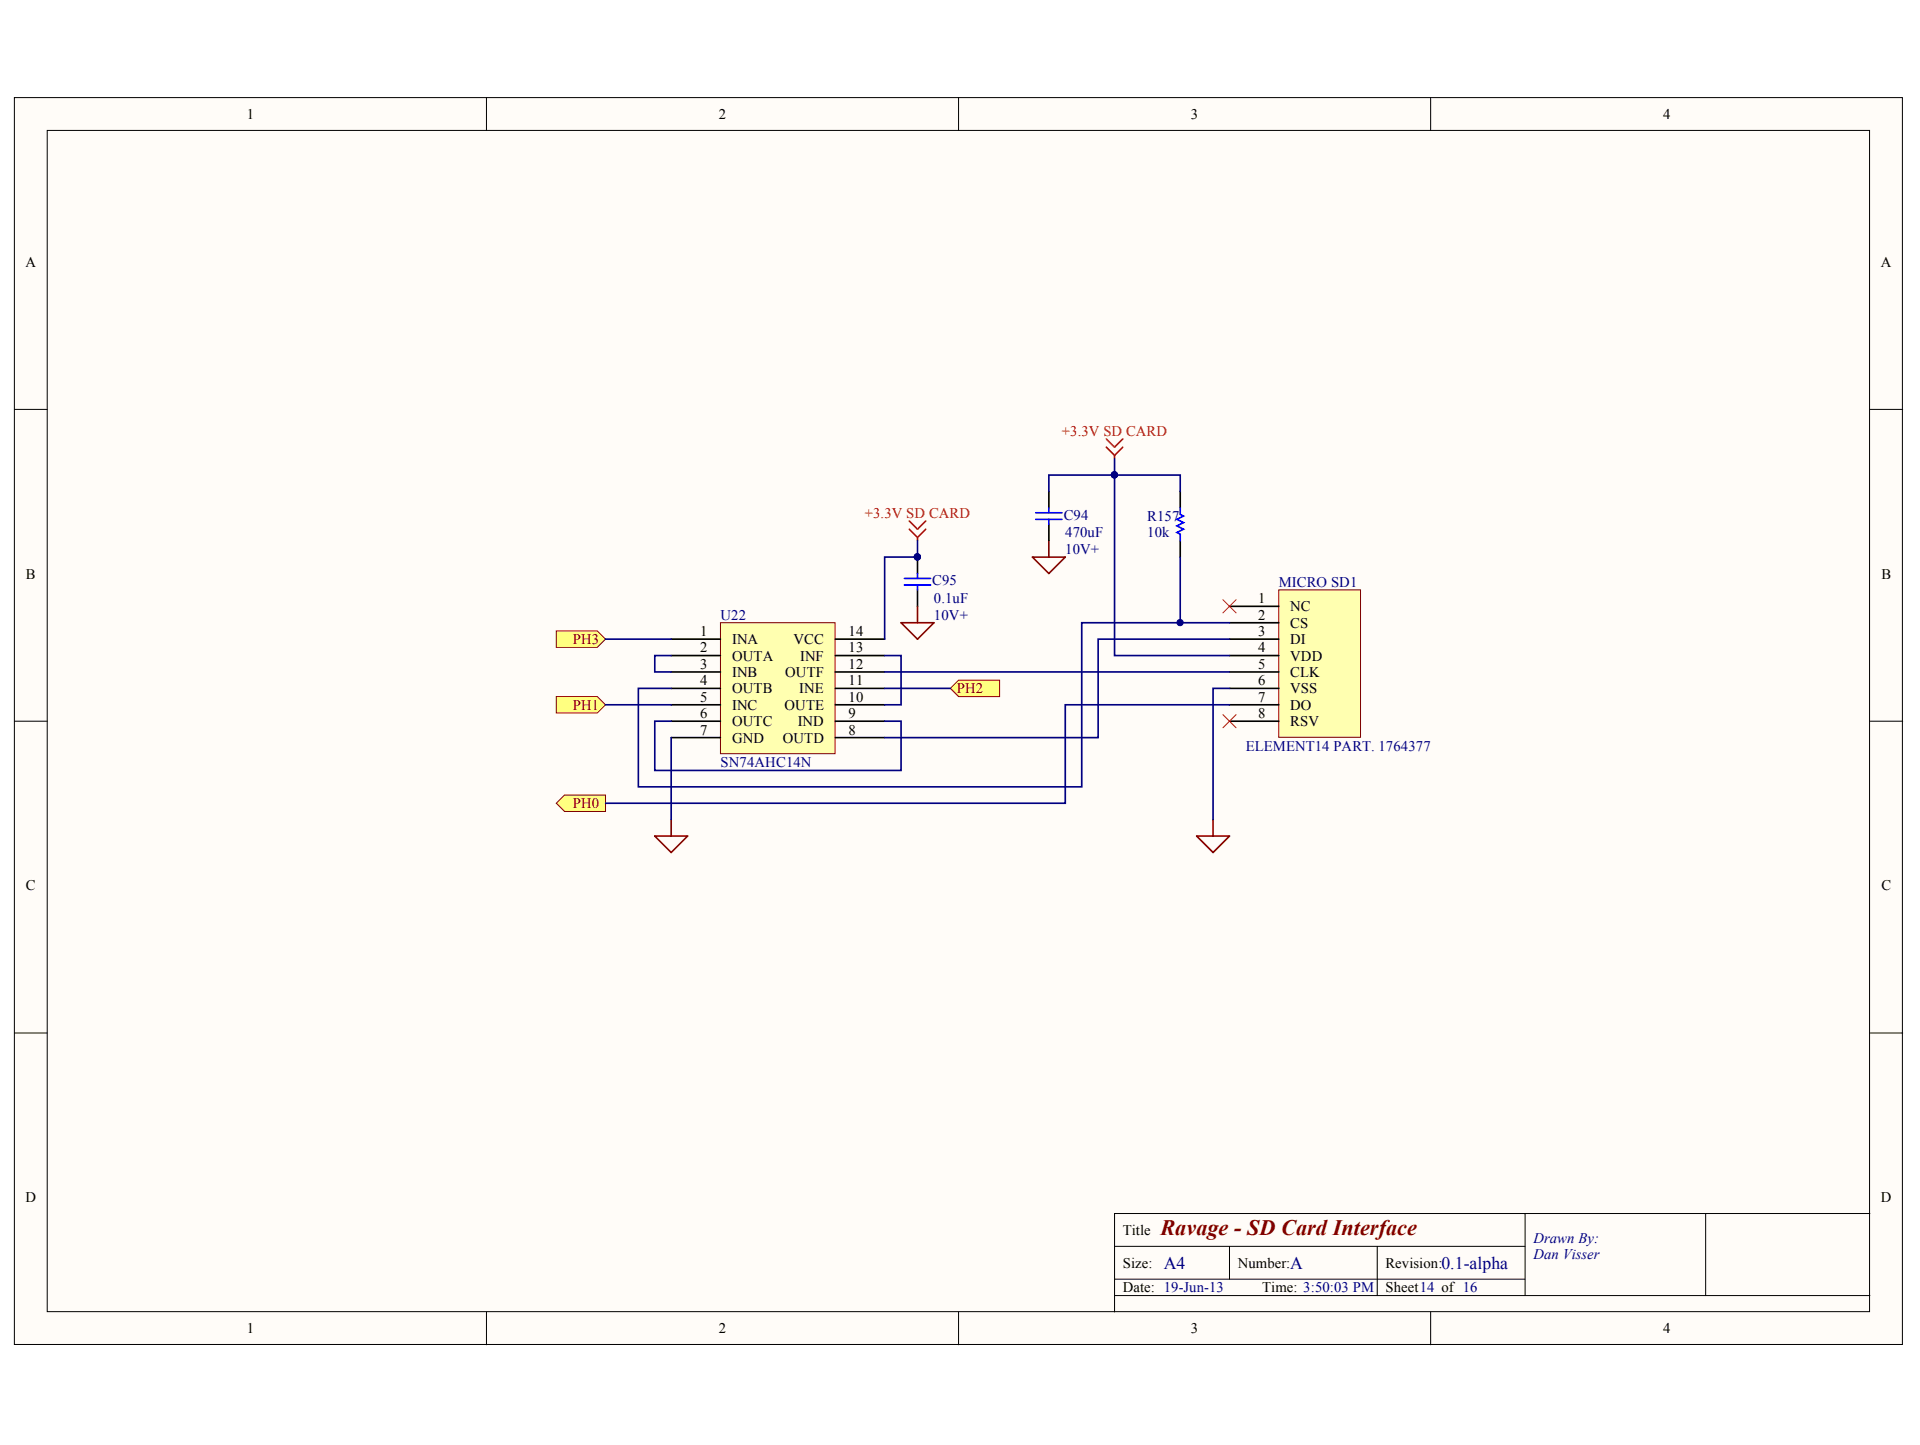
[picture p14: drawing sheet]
<svg xmlns="http://www.w3.org/2000/svg" width="271mm" height="204mm" viewBox="0 0 271 204" stroke-linecap="round" stroke-linejoin="round" font-family="sans-serif">
<defs><g id="words">
<text font-size="3.1" fill="#800000" x="163.8" y="174.3">Ravage - SD Card Interface</text>
<g font-size="2.5" fill="#000080">
<text x="164.2" y="179">A4</text>
<text x="182.1" y="179">A</text>
<text x="203.4" y="179">0.1-alpha</text>
</g>
<g font-size="2.1">
<text x="34.8" y="16.8">1</text>
<text x="101.4" y="16.8">2</text>
<text x="168.1" y="16.8">3</text>
<text x="234.7" y="16.8">4</text>
<text x="3.6" y="37.6">A</text>
<text x="265.4" y="37.6">A</text>
<text x="3.6" y="81.6">B</text>
<text x="265.5" y="81.6">B</text>
<text x="98.8" y="89.7">1</text>
<text x="119.7" y="89.7">14</text>
<text x="177.5" y="85.1">1</text>
<text x="177.5" y="87.4">2</text>
<text x="177.5" y="89.7">3</text>
<text x="182.1" y="86.3">NC</text>
<text x="182.1" y="88.6">CS</text>
<text x="98.8" y="92.1">2</text>
<text x="98.8" y="94.4">3</text>
<text x="103.3" y="90.9">INA</text>
<text x="103.3" y="93.2">OUTA</text>
<text x="103.3" y="95.5">INB</text>
<text x="110.8" y="95.5">OUTF</text>
<text x="112" y="90.9">VCC</text>
<text x="112.9" y="93.2">INF</text>
<text x="119.7" y="94.4">12</text>
<text x="119.7" y="92.1">13</text>
<text x="177.5" y="92.1">4</text>
<text x="177.5" y="94.4">5</text>
<text x="182.1" y="90.9">DI</text>
<text x="182.1" y="93.2">VDD</text>
<text x="182.1" y="95.5">CLK</text>
<text x="98.8" y="96.7">4</text>
<text x="98.8" y="99">5</text>
<text x="98.8" y="101.3">6</text>
<text x="103.3" y="97.9">OUTB</text>
<text x="103.3" y="100.1">INC</text>
<text x="110.7" y="100.1">OUTE</text>
<text x="112.8" y="97.9">INE</text>
<text x="119.7" y="101.3">9</text>
<text x="119.7" y="99">10</text>
<text x="119.7" y="96.7">11</text>
<text x="177.5" y="96.7">6</text>
<text x="177.5" y="99">7</text>
<text x="177.5" y="101.3">8</text>
<text x="182.1" y="97.9">VSS</text>
<text x="182.1" y="100.1">DO</text>
<text x="98.8" y="103.6">7</text>
<text x="103.3" y="102.5">OUTC</text>
<text x="103.3" y="104.8">GND</text>
<text x="110.4" y="104.8">OUTD</text>
<text x="112.6" y="102.5">IND</text>
<text x="119.7" y="103.6">8</text>
<text x="182.1" y="102.5">RSV</text>
<text x="3.6" y="125.6">C</text>
<text x="265.5" y="125.6">C</text>
<text x="3.6" y="169.6">D</text>
<text x="265.4" y="169.6">D</text>
<text x="158.4" y="174.3">Title</text>
<text x="158.4" y="178.9">Size:</text>
<text x="174.7" y="178.9">Number:</text>
<text x="195.5" y="178.9">Revision:</text>
<text x="158.4" y="182.4">Date: 19-Jun-13</text>
<text x="178.1" y="182.4">Time: 3:50:03 PM</text>
<text x="195.5" y="182.4">Sheet14 of 16</text>
<text x="34.8" y="188.2">1</text>
<text x="101.4" y="188.2">2</text>
<text x="168.1" y="188.2">3</text>
<text x="234.7" y="188.2">4</text>
</g>
<g font-size="2.1" fill="#f00">
<text x="149.8" y="61.5">+3.3V SD CARD</text>
<text x="122" y="73.1">+3.3V SD CARD</text>
</g>
<g font-size="2.1" fill="#000080">
<text x="150.1" y="73.3">C94</text>
<text x="150.3" y="75.8">470uF</text>
<text x="161.9" y="75.8">10k</text>
<text x="161.9" y="73.5">R157</text>
<text x="131.5" y="82.6">C95</text>
<text x="150.3" y="78.2">10V+</text>
<text x="180.4" y="82.8">MICRO SD1</text>
<text x="101.7" y="87.4">U22</text>
<text x="131.8" y="85.1">0.1uF</text>
<text x="131.8" y="87.4">10V+</text>
<text x="175.8" y="105.9">ELEMENT14 PART. 1764377</text>
<text x="101.7" y="108.3">SN74AHC14N</text>
<text x="216.4" y="175.4">Drawn By:</text>
<text x="216.4" y="177.7">Dan Visser</text>
</g>
<g font-size="2.1" fill="#800000">
<text x="80.8" y="90.9">PH3</text>
<text x="80.8" y="100.1">PH1</text>
<text x="135" y="97.9">PH2</text>
<text x="80.8" y="114">PH0</text>
</g>
</g></defs>
<g fill="#fffcf8" stroke="#000" stroke-width=".14">
<path d="M2 13.8h266.4v175.9h-266.4z"/>
<path d="M6.7 18.4h257.1v166.7h-257.1z"/>
</g>
<g fill="none" stroke="#000" stroke-width=".14">
<path d="M68.6 13.8v4.6M135.3 13.8v4.6M201.9 13.8v4.6M2 57.8h4.7M263.9 57.8h4.6M2 101.8h4.7M263.9 101.8h4.6M2 145.8h4.7M263.9 145.8h4.6M157.3 175.9h57.9M173.5 175.9v4.6M194.3 175.9v6.9"/>
<path d="M215.2 171.2v11.6M240.7 171.2h-83.4v13.9M263.9 171.2h-23.2v11.6M68.6 185.1v4.7M135.3 185.1v4.7M157.3 182.8h106.6M157.3 180.5h57.9M201.9 185.1v4.7"/>
</g>
<g fill="#ffff80" stroke="#800000" stroke-width=".14">
<path d="M78.5 113.3l1.2-1.1h5.7v2.3h-5.7z" fill-rule="evenodd"/>
<path d="M78.5 98.3h5.8l1.1 1.2-1.1 1.1h-5.8z" fill-rule="evenodd"/>
<path d="M134.1 97.1l1.2-1.1h5.8v2.3h-5.8z" fill-rule="evenodd"/>
<path d="M78.5 89h5.8l1.1 1.2-1.1 1.1h-5.8z" fill-rule="evenodd"/>
</g>
<path d="M127.2 87.9h4.6l-2.3 2.3zM129.5 85.6v2.3M92.4 118h4.6l-2.3 2.3zM94.7 115.7v2.3" fill="none" stroke="#800000" stroke-width=".23"/>
<path d="M128.3 73.5l1.2 1.2 1.1-1.2M128.3 74.7l1.2 1.1M129.5 75.8v.5M130.6 74.7l-1.1 1.1" fill="none" stroke="#f00" stroke-width=".23"/>
<path d="M129.5 78.6v2.3M129.5 83.2v2.4" fill="none" stroke="#000" stroke-width=".23"/>
<circle cx="129.4" cy="78.6" r=".44" fill="#000080" stroke="#000080" stroke-width=".14"/>
<path d="M127.6 81.6h3.7M127.6 82.5h3.7M129.5 80.9v.7M129.5 82.5v.7" fill="none" stroke="#00f" stroke-width=".23"/>
<path d="M101.7 87.9h16.1v18.5h-16.1z" fill="#ffffb0" stroke="#800000" stroke-width=".14"/>
<g fill="none" stroke="#000" stroke-width=".23">
<path d="M166.5 69.3v2.4M166.5 76.3v2.3M94.7 90.2h7M94.7 92.5h7M94.7 94.8h7M94.7 97.1h7M94.7 99.5h7M117.9 90.2h6.9M117.9 92.5h6.9M117.9 94.8h6.9M117.9 97.1h6.9M117.9 99.5h6.9"/>
<path d="M94.7 101.8h7M94.7 104.1h7M117.9 101.8h6.9M117.9 104.1h6.9"/>
</g>
<path d="M129.5 76.3v2.3h-4.7v11.6M85.4 90.2h9.3M85.4 99.5h9.3M94.7 92.5h-2.3v2.3h2.3M124.8 92.5h2.4v7h-2.4M124.8 97.1h9.3M94.7 101.8h-2.3v6.9h34.8v-6.9h-2.4" fill="none" stroke="#000080" stroke-width=".23"/>
<circle cx="129.4" cy="78.6" r=".44" fill="#000080" stroke="#000080" stroke-width=".14"/>
<path d="M145.7 78.6h4.6l-2.3 2.3zM148 76.3v2.3M168.9 118h4.6l-2.3 2.3zM171.2 115.7v2.3" fill="none" stroke="#800000" stroke-width=".23"/>
<path d="M156.1 61.9l1.2 1.2 1.1-1.2M156.1 63.1l1.2 1.2M157.3 64.3v.4M158.4 63.1l-1.1 1.2" fill="none" stroke="#f00" stroke-width=".23"/>
<path d="M166.5 71.7v.9l.5 .2-.9 .5 .9 .4-.9 .5 .9 .5-.9 .4 .4 .3v.9" fill="none" stroke="#00f" stroke-width=".23"/>
<path d="M180.4 83.2h11.6v20.8h-11.6z" fill="#ffffb0" stroke="#800000" stroke-width=".14"/>
<path d="M148 69.3v2.4M148 74v2.3M173.5 85.6h6.9M173.5 87.9h6.9M173.5 90.2h6.9M173.5 92.5h6.9M173.5 94.8h6.9M173.5 97.1h6.9M173.5 99.5h6.9M173.5 101.8h6.9" fill="none" stroke="#000" stroke-width=".23"/>
<path d="M172.6 84.6l1.8 1.9M174.4 84.6l-1.8 1.9M172.6 100.8l1.8 1.9M174.4 100.8l-1.8 1.9" fill="none" stroke="#f00" stroke-width=".14"/>
<path d="M157.3 64.7v2.3h-9.3v2.3M166.5 69.3v-2.3h-9.2v25.5h16.2M166.5 78.6v9.3M124.8 94.8h48.7M173.5 87.9h-20.9v23.1h-62.5v-13.9h4.6M173.5 90.2h-18.5v13.9h-30.2M173.5 97.1h-2.3v18.6M173.5 99.5h-23.2v13.8h-64.9M94.7 104.1v11.6" fill="none" stroke="#000080" stroke-width=".23"/>
<g fill="#000080" stroke="#000080" stroke-width=".14">
<circle cx="166.5" cy="87.9" r=".44"/>
<circle cx="157.3" cy="67" r=".44"/>
</g>
<path d="M146.2 72.4h3.7M146.2 73.3h3.7M148 71.7v.7M148 73.3v.7" fill="none" stroke="#00f" stroke-width=".23"/>
<use href="#words"/>
</svg>
